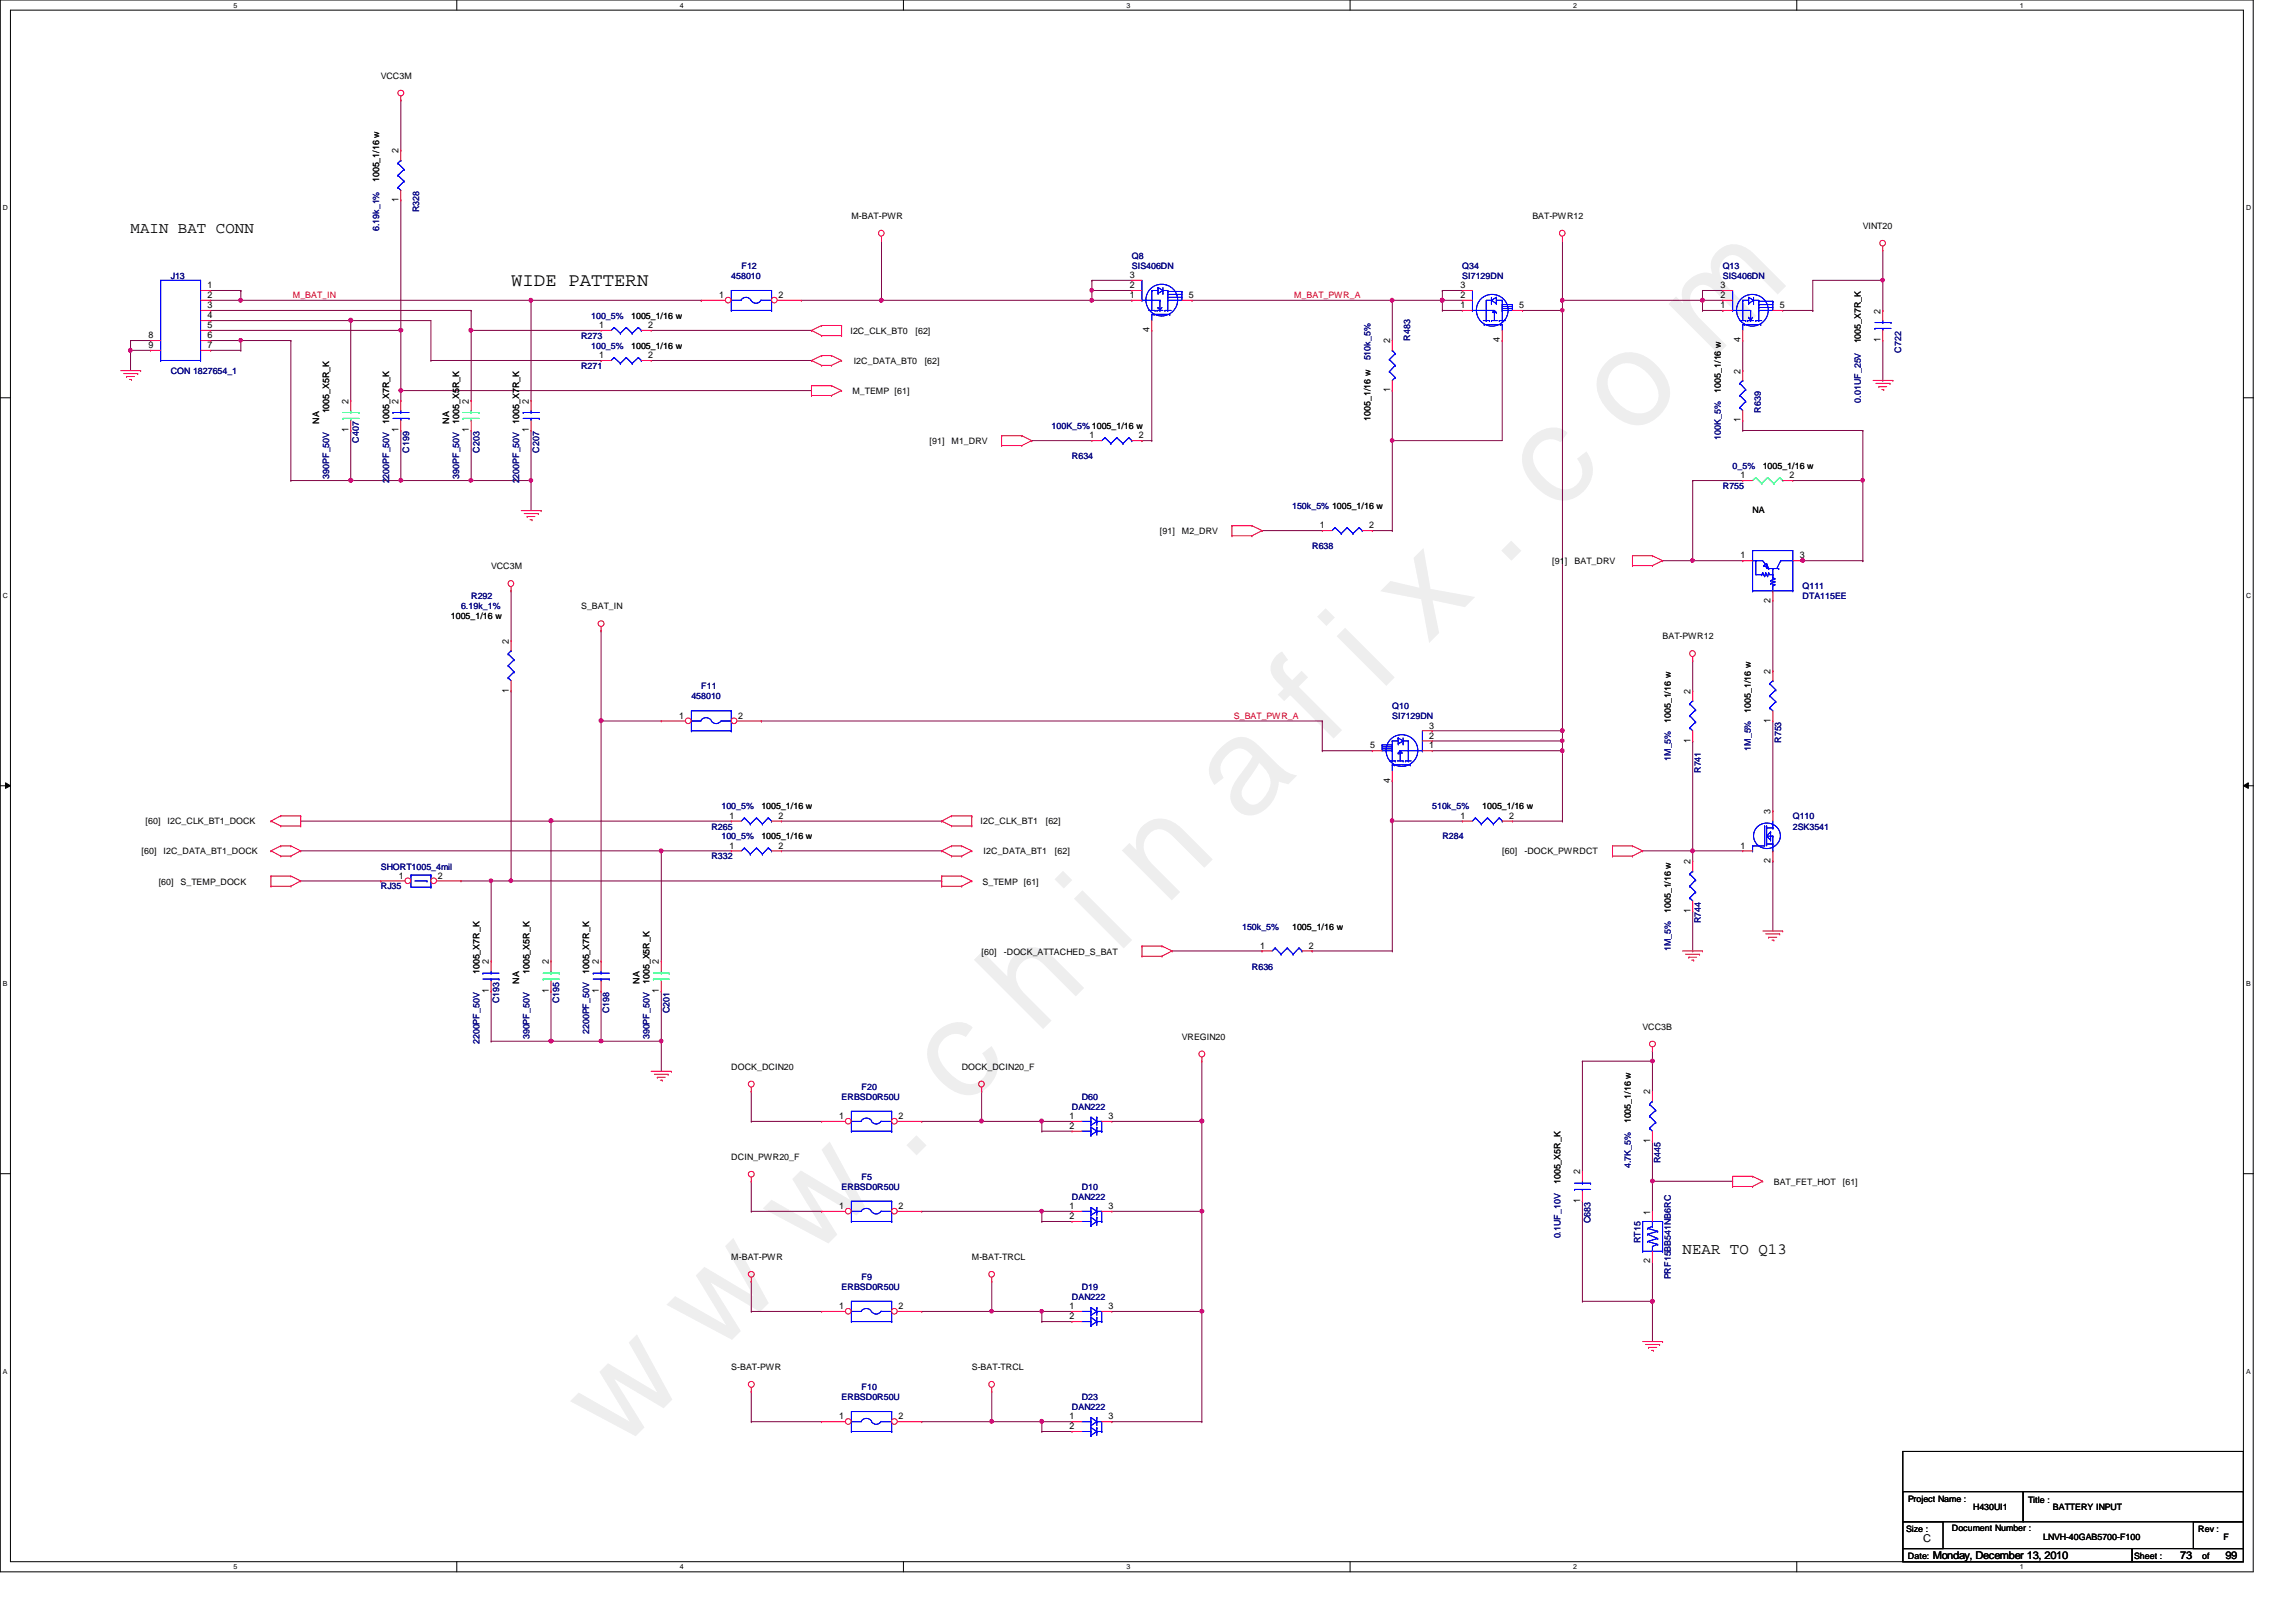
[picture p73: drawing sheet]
<svg xmlns="http://www.w3.org/2000/svg" width="297mm" height="210mm" viewBox="0 0 297 210" stroke-linecap="round" stroke-linejoin="round" font-family="sans-serif">
<defs><g id="words">
<text font-size="17.6" fill="#f0f" x="80.1" y="188" transform="rotate(-45 80.1 188)">w w w . c h i n a f i x . c o m</text>
<text font-size="2.5" x="66.1" y="37">WIDE PATTERN</text>
<g font-size="2">
<text x="16.9" y="30.1">MAIN BAT CONN</text>
<text x="217.7" y="162.2">NEAR TO Q13</text>
</g>
<g font-size="1.4">
<text x="248.8" y="199.5">C</text>
<text x="250.1" y="201.7">Monday, December 13, 2010</text>
<text x="282.1" y="201.7">73</text>
<text x="287.9" y="201.7">99</text>
</g>
<g font-size="1.2">
<text x="51.6" y="19.9" transform="rotate(-90 51.6 19.9)">2</text>
<text x="51.6" y="26.2" transform="rotate(-90 51.6 26.2)">1</text>
<text x="146.2" y="36">3</text>
<text x="26.8" y="41.2">4</text>
<text x="26.8" y="39.9">3</text>
<text x="26.8" y="38.6">2</text>
<text x="26.8" y="37.3">1</text>
<text x="93" y="38.6">1</text>
<text x="100.7" y="38.6">2</text>
<text x="146.2" y="38.6">1</text>
<text x="146.2" y="37.3">2</text>
<text x="153.8" y="38.6">5</text>
<text x="188.9" y="38.6">2</text>
<text x="188.9" y="37.3">3</text>
<text x="188.9" y="39.9">1</text>
<text x="196.6" y="39.9">5</text>
<text x="222.6" y="39.9">1</text>
<text x="222.6" y="37.3">3</text>
<text x="222.6" y="38.6">2</text>
<text x="230.2" y="39.9">5</text>
<text x="243.3" y="40.6" transform="rotate(-90 243.3 40.6)">2</text>
<text x="19.2" y="43.8">8</text>
<text x="19.2" y="45">9</text>
<text x="26.8" y="45">7</text>
<text x="26.8" y="43.8">6</text>
<text x="26.8" y="42.5">5</text>
<text x="77.5" y="46.4">1</text>
<text x="77.5" y="42.5">1</text>
<text x="83.9" y="46.4">2</text>
<text x="83.9" y="42.5">2</text>
<text x="148.7" y="43" transform="rotate(-90 148.7 43)">4</text>
<text x="179.8" y="44.4" transform="rotate(-90 179.8 44.4)">2</text>
<text x="194.1" y="44.3" transform="rotate(-90 194.1 44.3)">4</text>
<text x="225.2" y="44.3" transform="rotate(-90 225.2 44.3)">4</text>
<text x="243.3" y="44.3" transform="rotate(-90 243.3 44.3)">1</text>
<text x="45.1" y="52.2" transform="rotate(-90 45.1 52.2)">2</text>
<text x="51.6" y="52.2" transform="rotate(-90 51.6 52.2)">2</text>
<text x="60.7" y="52.2" transform="rotate(-90 60.7 52.2)">2</text>
<text x="68.4" y="52.2" transform="rotate(-90 68.4 52.2)">2</text>
<text x="179.8" y="50.8" transform="rotate(-90 179.8 50.8)">1</text>
<text x="225.2" y="48.3" transform="rotate(-90 225.2 48.3)">2</text>
<text x="45.1" y="56" transform="rotate(-90 45.1 56)">1</text>
<text x="51.6" y="56" transform="rotate(-90 51.6 56)">1</text>
<text x="60.7" y="56" transform="rotate(-90 60.7 56)">1</text>
<text x="68.4" y="56" transform="rotate(-90 68.4 56)">1</text>
<text x="141" y="56.7">1</text>
<text x="147.3" y="56.7">2</text>
<text x="225.2" y="54.7" transform="rotate(-90 225.2 54.7)">1</text>
<text x="225.2" y="61.9">1</text>
<text x="231.5" y="61.9">2</text>
<text x="170.8" y="68.4">1</text>
<text x="177.1" y="68.4">2</text>
<text x="225.2" y="72.3">1</text>
<text x="229.1" y="78" transform="rotate(-90 229.1 78)">2</text>
<text x="232.8" y="72.3">3</text>
<text x="65.8" y="83.3" transform="rotate(-90 65.8 83.3)">2</text>
<text x="65.8" y="89.6" transform="rotate(-90 65.8 89.6)">1</text>
<text x="218.7" y="89.8" transform="rotate(-90 218.7 89.8)">2</text>
<text x="229.1" y="87.2" transform="rotate(-90 229.1 87.2)">2</text>
<text x="87.9" y="93">1</text>
<text x="95.5" y="93">2</text>
<text x="184.9" y="95.6">2</text>
<text x="184.9" y="94.3">3</text>
<text x="229.1" y="93.5" transform="rotate(-90 229.1 93.5)">1</text>
<text x="177.2" y="96.9">5</text>
<text x="179.8" y="101.3" transform="rotate(-90 179.8 101.3)">4</text>
<text x="184.9" y="96.9">1</text>
<text x="218.7" y="96.1" transform="rotate(-90 218.7 96.1)">1</text>
<text x="94.4" y="106">1</text>
<text x="100.7" y="106">2</text>
<text x="188.9" y="106">1</text>
<text x="195.2" y="106">2</text>
<text x="229.1" y="105.4" transform="rotate(-90 229.1 105.4)">3</text>
<text x="51.6" y="113.7">1</text>
<text x="56.6" y="113.7">2</text>
<text x="94.4" y="109.8">1</text>
<text x="100.7" y="109.8">2</text>
<text x="218.7" y="111.8" transform="rotate(-90 218.7 111.8)">2</text>
<text x="225.2" y="109.8">1</text>
<text x="229.1" y="111.6" transform="rotate(-90 229.1 111.6)">2</text>
<text x="218.7" y="118.1" transform="rotate(-90 218.7 118.1)">1</text>
<text x="63.2" y="124.8" transform="rotate(-90 63.2 124.8)">2</text>
<text x="71" y="124.8" transform="rotate(-90 71 124.8)">2</text>
<text x="77.5" y="124.8" transform="rotate(-90 77.5 124.8)">2</text>
<text x="85.3" y="124.8" transform="rotate(-90 85.3 124.8)">2</text>
<text x="163" y="122.8">1</text>
<text x="169.3" y="122.8">2</text>
<text x="63.2" y="128.5" transform="rotate(-90 63.2 128.5)">1</text>
<text x="71" y="128.5" transform="rotate(-90 71 128.5)">1</text>
<text x="77.5" y="128.5" transform="rotate(-90 77.5 128.5)">1</text>
<text x="85.3" y="128.5" transform="rotate(-90 85.3 128.5)">1</text>
<text x="213.5" y="141.6" transform="rotate(-90 213.5 141.6)">2</text>
<text x="108.6" y="144.8">1</text>
<text x="116.2" y="144.8">2</text>
<text x="138.4" y="144.8">1</text>
<text x="138.4" y="146.1">2</text>
<text x="143.4" y="144.8">3</text>
<text x="213.5" y="147.9" transform="rotate(-90 213.5 147.9)">1</text>
<text x="204.4" y="155.7" transform="rotate(-90 204.4 155.7)">1</text>
<text x="204.4" y="152" transform="rotate(-90 204.4 152)">2</text>
<text x="108.6" y="156.5">1</text>
<text x="116.2" y="156.5">2</text>
<text x="138.4" y="156.5">1</text>
<text x="138.4" y="157.8">2</text>
<text x="143.4" y="156.5">3</text>
<text x="213.5" y="157.2" transform="rotate(-90 213.5 157.2)">1</text>
<text x="213.5" y="163.4" transform="rotate(-90 213.5 163.4)">2</text>
<text x="108.6" y="169.4">1</text>
<text x="116.2" y="169.4">2</text>
<text x="138.4" y="169.4">1</text>
<text x="138.4" y="170.7">2</text>
<text x="143.4" y="169.4">3</text>
<text x="108.6" y="183.7">1</text>
<text x="116.2" y="183.7">2</text>
<text x="138.4" y="183.7">1</text>
<text x="138.4" y="185">2</text>
<text x="143.4" y="183.7">3</text>
</g>
<g font-size="1.1">
<text x="49.3" y="10.2">VCC3M</text>
<text x="49.1" y="23.6" transform="rotate(-90 49.1 23.6)">1005_1/16 w</text>
<text x="110.1" y="28.3">M-BAT-PWR</text>
<text x="198.2" y="28.3">BAT-PWR12</text>
<text x="241" y="29.6">VINT20</text>
<text x="81.7" y="41.3">1005_1/16 w</text>
<text x="81.7" y="45.2">1005_1/16 w</text>
<text x="110" y="43.2">I2C_CLK_BT0</text>
<text x="110.4" y="47.1">I2C_DATA_BT0</text>
<text x="118.4" y="43.2">[62]</text>
<text x="119.6" y="47.1">[62]</text>
<text x="240.7" y="44.4" transform="rotate(-90 240.7 44.4)">1005_X7R_K</text>
<text x="42.6" y="53.5" transform="rotate(-90 42.6 53.5)">1005_X5R_K</text>
<text x="110.3" y="51">M_TEMP [61]</text>
<text x="222.6" y="50.8" transform="rotate(-90 222.6 50.8)">1005_1/16 w</text>
<text x="41.3" y="54.8" transform="rotate(-90 41.3 54.8)">NA</text>
<text x="50.3" y="54.8" transform="rotate(-90 50.3 54.8)">1005_X7R_K</text>
<text x="58.1" y="54.8" transform="rotate(-90 58.1 54.8)">NA</text>
<text x="59.4" y="54.8" transform="rotate(-90 59.4 54.8)">1005_X5R_K</text>
<text x="67.2" y="54.8" transform="rotate(-90 67.2 54.8)">1005_X7R_K</text>
<text x="120.3" y="57.5">[91]</text>
<text x="123.1" y="57.5">M1_DRV</text>
<text x="177.3" y="54.4" transform="rotate(-90 177.3 54.4)">1005_1/16 w</text>
<text x="228" y="60.7">1005_1/16 w</text>
<text x="150.1" y="69.1">[91]</text>
<text x="152.9" y="69.1">M2_DRV</text>
<text x="226.7" y="66.4">NA</text>
<text x="63.5" y="73.7">VCC3M</text>
<text x="200.8" y="73">[91]</text>
<text x="203.7" y="73">BAT_DRV</text>
<text x="58.3" y="80.1">1005_1/16 w</text>
<text x="75.2" y="78.8">S_BAT_IN</text>
<text x="215.1" y="82.7">BAT-PWR12</text>
<text x="216.2" y="93.6" transform="rotate(-90 216.2 93.6)">1005_1/16 w</text>
<text x="226.5" y="92.2" transform="rotate(-90 226.5 92.2)">1005_1/16 w</text>
<text x="18.8" y="106.7">[60]</text>
<text x="21.7" y="106.7">I2C_CLK_BT1_DOCK</text>
<text x="98.5" y="104.7">1005_1/16 w</text>
<text x="126.9" y="106.7">I2C_CLK_BT1</text>
<text x="135.3" y="106.7">[62]</text>
<text x="191.8" y="104.7">1005_1/16 w</text>
<text x="18.3" y="110.6">[60]</text>
<text x="21.2" y="110.6">I2C_DATA_BT1_DOCK</text>
<text x="98.5" y="108.6">1005_1/16 w</text>
<text x="127.3" y="110.6">I2C_DATA_BT1</text>
<text x="136.5" y="110.6">[62]</text>
<text x="194.3" y="110.6">[60]</text>
<text x="197.2" y="110.6">-DOCK_PWRDCT</text>
<text x="20.5" y="114.5">[60]</text>
<text x="23.4" y="114.5">S_TEMP_DOCK</text>
<text x="127.1" y="114.5">S_TEMP [61]</text>
<text x="216.2" y="118.2" transform="rotate(-90 216.2 118.2)">1005_1/16 w</text>
<text x="127" y="123.5">[60]</text>
<text x="129.9" y="123.5">-DOCK_ATTACHED_S_BAT</text>
<text x="167.2" y="120.3">1005_1/16 w</text>
<text x="62" y="126.1" transform="rotate(-90 62 126.1)">1005_X7R_K</text>
<text x="67.2" y="127.3" transform="rotate(-90 67.2 127.3)">NA</text>
<text x="68.5" y="126.1" transform="rotate(-90 68.5 126.1)">1005_X5R_K</text>
<text x="76.2" y="126.1" transform="rotate(-90 76.2 126.1)">1005_X7R_K</text>
<text x="82.7" y="127.3" transform="rotate(-90 82.7 127.3)">NA</text>
<text x="84" y="127.3" transform="rotate(-90 84 127.3)">1005_X5R_K</text>
<text x="152.9" y="134.5">VREGIN20</text>
<text x="212.5" y="133.3">VCC3B</text>
<text x="94.6" y="138.4">DOCK_DCIN20</text>
<text x="124.4" y="138.4">DOCK_DCIN20_F</text>
<text x="211" y="145.4" transform="rotate(-90 211 145.4)">1005_1/16 w</text>
<text x="94.6" y="150.1">DCIN_PWR20_F</text>
<text x="201.9" y="153.2" transform="rotate(-90 201.9 153.2)">1005_X5R_K</text>
<text x="229.5" y="153.3">BAT_FET_HOT</text>
<text x="238.4" y="153.3">[61]</text>
<text x="94.6" y="163">M-BAT-PWR</text>
<text x="125.7" y="163">M-BAT-TRCL</text>
<text x="94.6" y="177.3">S-BAT-PWR</text>
<text x="125.7" y="177.3">S-BAT-TRCL</text>
<text x="246.8" y="194.4">Project Name :</text>
<text x="255.3" y="195.4">H430UI1</text>
<text x="262.4" y="194.5">Title :</text>
<text x="265.6" y="195.4">BATTERY INPUT</text>
<text x="246.6" y="198.3">Size :</text>
<text x="246.8" y="201.8">Date:</text>
<text x="252.5" y="198.2">Document Number :</text>
<text x="264.3" y="199.3">LNVH-40GAB5700-F100</text>
<text x="276.1" y="201.8">Sheet :</text>
<text x="284.4" y="198.3">Rev :</text>
<text x="284.9" y="201.8">of</text>
<text x="287.7" y="199.3">F</text>
</g>
<g font-size="1.1" fill="#000080">
<text x="49.1" y="29.9" transform="rotate(-90 49.1 29.9)">6.19k_1%</text>
<text x="54.2" y="27.5" transform="rotate(-90 54.2 27.5)">R328</text>
<text x="95.9" y="34.8">F12</text>
<text x="146.4" y="33.5">Q8</text>
<text x="146.4" y="34.8">SIS406DN</text>
<text x="189.2" y="34.8">Q34</text>
<text x="222.9" y="34.8">Q13</text>
<text x="22.1" y="36.1">J13</text>
<text x="76.5" y="41.3">100_5%</text>
<text x="94.6" y="36.1">458010</text>
<text x="189.2" y="36.1">SI7129DN</text>
<text x="222.9" y="36.1">SIS406DN</text>
<text x="75.2" y="47.8">R271</text>
<text x="75.2" y="43.9">R273</text>
<text x="76.5" y="45.2">100_5%</text>
<text x="177.3" y="46.7" transform="rotate(-90 177.3 46.7)">510k_5%</text>
<text x="182.5" y="44.1" transform="rotate(-90 182.5 44.1)">R483</text>
<text x="246" y="45.6" transform="rotate(-90 246 45.6)">C722</text>
<text x="22.1" y="48.4">CON 1827654_1</text>
<text x="227.8" y="53.4" transform="rotate(-90 227.8 53.4)">R639</text>
<text x="240.7" y="52.1" transform="rotate(-90 240.7 52.1)">0.01UF_25V</text>
<text x="46.4" y="57.3" transform="rotate(-90 46.4 57.3)">C407</text>
<text x="52.9" y="58.6" transform="rotate(-90 52.9 58.6)">C199</text>
<text x="62" y="58.6" transform="rotate(-90 62 58.6)">C203</text>
<text x="69.8" y="58.6" transform="rotate(-90 69.8 58.6)">C207</text>
<text x="136.1" y="55.5">100K_5% 1005_1/16 w</text>
<text x="138.7" y="59.4">R634</text>
<text x="222.6" y="56.9" transform="rotate(-90 222.6 56.9)">100K_5%</text>
<text x="42.6" y="61.9" transform="rotate(-90 42.6 61.9)">390PF_50V</text>
<text x="50.3" y="62.6" transform="rotate(-90 50.3 62.6)">2200PF_50V</text>
<text x="59.4" y="61.9" transform="rotate(-90 59.4 61.9)">390PF_50V</text>
<text x="67.2" y="62.6" transform="rotate(-90 67.2 62.6)">2200PF_50V</text>
<text x="167.2" y="65.9">150k_5% 1005_1/16 w</text>
<text x="222.9" y="63.3">R755</text>
<text x="224.2" y="60.7">0_5%</text>
<text x="169.8" y="71.1">R638</text>
<text x="61" y="77.6">R292</text>
<text x="233.2" y="76.2">Q111</text>
<text x="233.2" y="77.6">DTA115EE</text>
<text x="59.6" y="78.8">6.19k_1%</text>
<text x="90.7" y="89.2">F11</text>
<text x="89.4" y="90.5">458010</text>
<text x="180.1" y="91.8">Q10</text>
<text x="180.1" y="93.1">SI7129DN</text>
<text x="216.2" y="98.5" transform="rotate(-90 216.2 98.5)">1M_5%</text>
<text x="220" y="100" transform="rotate(-90 220 100)">R741</text>
<text x="226.5" y="97.2" transform="rotate(-90 226.5 97.2)">1M_5%</text>
<text x="230.4" y="96.1" transform="rotate(-90 230.4 96.1)">R753</text>
<text x="92" y="107.4">R265</text>
<text x="93.3" y="104.7">100_5%</text>
<text x="185.3" y="104.7">510k_5%</text>
<text x="231.9" y="106">Q110</text>
<text x="231.9" y="107.4">2SK3541</text>
<text x="49.3" y="112.5">SHORT1005_4mil</text>
<text x="92" y="111.2">R332</text>
<text x="93.3" y="108.6">100_5%</text>
<text x="186.6" y="108.6">R284</text>
<text x="49.3" y="115.1">RJ35</text>
<text x="220" y="119.5" transform="rotate(-90 220 119.5)">R744</text>
<text x="160.7" y="120.3">150k_5%</text>
<text x="162" y="125.5">R636</text>
<text x="216.2" y="123.1" transform="rotate(-90 216.2 123.1)">1M_5%</text>
<text x="64.6" y="129.8" transform="rotate(-90 64.6 129.8)">C193</text>
<text x="72.3" y="129.8" transform="rotate(-90 72.3 129.8)">C195</text>
<text x="78.8" y="131.1" transform="rotate(-90 78.8 131.1)">C198</text>
<text x="86.6" y="131.1" transform="rotate(-90 86.6 131.1)">C201</text>
<text x="62" y="135.1" transform="rotate(-90 62 135.1)">2200PF_50V</text>
<text x="68.5" y="134.5" transform="rotate(-90 68.5 134.5)">390PF_50V</text>
<text x="76.2" y="133.8" transform="rotate(-90 76.2 133.8)">2200PF_50V</text>
<text x="84" y="134.5" transform="rotate(-90 84 134.5)">390PF_50V</text>
<text x="108.9" y="142.3">ERBSD0R50U</text>
<text x="111.5" y="141">F20</text>
<text x="138.7" y="143.6">DAN222</text>
<text x="140" y="142.3">D60</text>
<text x="108.9" y="154">ERBSD0R50U</text>
<text x="111.5" y="152.7">F5</text>
<text x="138.7" y="155.3">DAN222</text>
<text x="140" y="154">D10</text>
<text x="211" y="151.2" transform="rotate(-90 211 151.2)">4.7K_5%</text>
<text x="214.8" y="150.5" transform="rotate(-90 214.8 150.5)">R445</text>
<text x="201.9" y="160.3" transform="rotate(-90 201.9 160.3)">0.1UF_10V</text>
<text x="205.8" y="158.3" transform="rotate(-90 205.8 158.3)">C683</text>
<text x="212.3" y="160.9" transform="rotate(-90 212.3 160.9)">RT15</text>
<text x="108.9" y="166.9">ERBSD0R50U</text>
<text x="111.5" y="165.7">F9</text>
<text x="140" y="166.9">D19</text>
<text x="216.2" y="165.6" transform="rotate(-90 216.2 165.6)">PRF15BB541NB6RC</text>
<text x="138.7" y="168.2">DAN222</text>
<text x="111.5" y="179.9">F10</text>
<text x="108.9" y="181.2">ERBSD0R50U</text>
<text x="138.7" y="182.5">DAN222</text>
<text x="140" y="181.2">D23</text>
</g>
<g font-size="1.1" fill="#f00">
<text x="37.9" y="38.6">M_BAT_IN</text>
<text x="167.4" y="38.6">M_BAT_PWR_A</text>
<text x="159.6" y="93">S_BAT_PWR_A</text>
</g>
<g font-size=".9">
<text x="30.2" y="1">5</text>
<text x="88" y="1">4</text>
<text x="145.8" y="1">3</text>
<text x="203.5" y="1">2</text>
<text x="261.3" y="1">1</text>
<text x=".4" y="27.2">D</text>
<text x="290.6" y="27.2">D</text>
<text x=".4" y="77.3">C</text>
<text x="290.6" y="77.3">C</text>
<text x=".4" y="127.6">B</text>
<text x="290.6" y="127.6">B</text>
<text x=".4" y="177.8">A</text>
<text x="290.6" y="177.8">A</text>
<text x="30.2" y="203.1">5</text>
<text x="88" y="203.1">4</text>
<text x="145.8" y="203.1">3</text>
<text x="203.5" y="203.1">2</text>
<text x="261.3" y="203.1">1</text>
</g>
</g></defs>
<path d="M0 0h291.5v203.4h-291.5zM1.4 1.3h288.8v200.8h-288.8z" fill="none" stroke="#000" stroke-width=".13"/>
<g fill="#fff">
<path d="M30.2 .2h.5v1h-.5z"/>
<path d="M30.2 202.3h.5v1h-.5z"/>
</g>
<path d="M59.1 0v1.3M59.1 202.1v1.3" fill="none" stroke="#000" stroke-width=".13"/>
<g fill="#fff">
<path d="M88 .2h.5v1h-.5z"/>
<path d="M88 202.3h.5v1h-.5z"/>
</g>
<path d="M116.9 0v1.3M116.9 202.1v1.3" fill="none" stroke="#000" stroke-width=".13"/>
<g fill="#fff">
<path d="M145.8 .2h.5v1h-.5z"/>
<path d="M145.8 202.3h.5v1h-.5z"/>
</g>
<path d="M174.7 0v1.3M174.7 202.1v1.3" fill="none" stroke="#000" stroke-width=".13"/>
<g fill="#fff">
<path d="M203.5 .2h.5v1h-.5z"/>
<path d="M203.5 202.3h.5v1h-.5z"/>
</g>
<path d="M232.4 0v1.3M232.4 202.1v1.3" fill="none" stroke="#000" stroke-width=".13"/>
<g fill="#fff">
<path d="M261.3 .2h.5v1h-.5z"/>
<path d="M261.3 202.3h.5v1h-.5z"/>
<path d="M.4 26.4h.6v1h-.6z"/>
<path d="M290.6 26.4h.6v1h-.6z"/>
<path d="M.4 76.5h.6v1.1h-.6z"/>
<path d="M290.6 76.5h.6v1.1h-.6z"/>
</g>
<path d="M0 51.5h1.4M290.2 51.5h1.3" fill="none" stroke="#000" stroke-width=".13"/>
<g fill="#fff">
<path d="M.4 126.7h.6v1.1h-.6z"/>
<path d="M290.6 126.7h.6v1.1h-.6z"/>
</g>
<path d="M0 101.7h1.4M.7 101.3l.7 .4-.7 .3zM290.2 101.7l.7-.4v.7zM290.2 101.7h1.3" fill="none" stroke="#000" stroke-width=".13"/>
<path d="M.7 101.3l.7 .4-.7 .3zM290.2 101.7l.7-.4v.7z" fill="#000"/>
<g fill="#fff">
<path d="M.4 177h.5v1h-.5z"/>
<path d="M290.6 177h.5v1h-.5z"/>
</g>
<path d="M0 151.9h1.4M290.2 151.9h1.3" fill="none" stroke="#000" stroke-width=".13"/>
<path d="M27.3 38.9h.1M27.3 37.6h3.9M27.3 38.9h41.4M31.2 37.6h.1M31.2 37.6v1.3M27.3 44.1h.1M27.3 45.3h3.9M27.3 44.1h3.9M31.2 45.3h.1M31.2 44.1h.1M31.2 44.1v1.2" fill="none" stroke="#800040" stroke-width=".13"/>
<path d="M31 38.7l.1-.1 .2 .1v.3l-.2 .1-.1-.1z" fill-rule="evenodd" fill="#f0f"/>
<path d="M31 38.7l.1-.1 .2 .1v.3l-.2 .1-.1-.1z" fill="none" stroke="#f0f" stroke-width=".13"/>
<path d="M31.2 44.1h6.4M37.6 44.1h.1" fill="none" stroke="#800040" stroke-width=".13"/>
<path d="M31 43.9h.3l.1 .1-.1 .2-.2 .1-.1-.1z" fill-rule="evenodd" fill="#f0f"/>
<path d="M31 43.9h.3l.1 .1-.1 .2-.2 .1-.1-.1z" fill="none" stroke="#f0f" stroke-width=".13"/>
<path d="M37.6 44.1v18.1M37.6 62.2h.1M37.6 62.2h7.8M45.4 62.2h.1" fill="none" stroke="#800040" stroke-width=".13"/>
<circle cx="45.4" cy="62.2" r=".25" fill="#f0f"/>
<circle cx="45.4" cy="62.2" r=".25" fill="none" stroke="#f0f" stroke-width=".13"/>
<path d="M27.3 40.2h33.7M61 40.2h.1M61 42.8h.1M61 40.2v2.6M61 42.8h16.8" fill="none" stroke="#800040" stroke-width=".13"/>
<circle cx="60.9" cy="42.7" r=".25" fill="#f0f"/>
<circle cx="60.9" cy="42.7" r=".25" fill="none" stroke="#f0f" stroke-width=".13"/>
<path d="M27.3 41.5h18.1M45.4 41.5h.1M61 51.8h.1M61 42.8v9" fill="none" stroke="#800040" stroke-width=".13"/>
<circle cx="45.4" cy="41.4" r=".26" fill="#f0f"/>
<circle cx="45.4" cy="41.4" r=".26" fill="none" stroke="#f0f" stroke-width=".13"/>
<path d="M51.9 25.9v16.9M45.4 41.5h.1M45.4 41.5v10.3M45.4 41.5h10.3v5.2M51.9 42.8h.1M55.7 46.7h.1M55.7 46.7h22.1" fill="none" stroke="#800040" stroke-width=".13"/>
<circle cx="51.9" cy="42.7" r=".25" fill="#f0f"/>
<circle cx="51.9" cy="42.7" r=".25" fill="none" stroke="#f0f" stroke-width=".13"/>
<path d="M45.4 55.7h.1M45.4 55.7v6.5M51.9 55.7v6.5M45.4 62.2h.1M45.4 62.2h6.5M51.9 62.2h.1" fill="none" stroke="#800040" stroke-width=".13"/>
<circle cx="51.9" cy="62.2" r=".25" fill="#f0f"/>
<circle cx="51.9" cy="62.2" r=".25" fill="none" stroke="#f0f" stroke-width=".13"/>
<circle cx="45.4" cy="62.2" r=".25" fill="#f0f"/>
<circle cx="45.4" cy="62.2" r=".25" fill="none" stroke="#f0f" stroke-width=".13"/>
<path d="M27.3 42.8h24.6M51.9 50.5h.1M51.9 51.8h.1M51.9 42.8h.1M51.9 50.5h53.1M51.9 42.8v9M61 55.7v6.5M61 62.2h.1M61 62.2h7.7" fill="none" stroke="#800040" stroke-width=".13"/>
<circle cx="51.9" cy="50.5" r=".25" fill="#f0f"/>
<circle cx="51.9" cy="50.5" r=".25" fill="none" stroke="#f0f" stroke-width=".13"/>
<path d="M51.9 62.2h9.1M61 62.2h.1" fill="none" stroke="#800040" stroke-width=".13"/>
<circle cx="60.9" cy="62.2" r=".25" fill="#f0f"/>
<circle cx="60.9" cy="62.2" r=".25" fill="none" stroke="#f0f" stroke-width=".13"/>
<path d="M51.9 13h.1M51.9 13v6.4M243.6 36.3h.1M243.6 32.4v3.9M202.1 40.2v54.4" fill="none" stroke="#800040" stroke-width=".13"/>
<path d="M243.4 36.1h.3l.1 .1-.1 .2-.2 .1-.1-.1z" fill-rule="evenodd" fill="#f0f"/>
<path d="M243.4 36.1h.3l.1 .1-.1 .2-.2 .1-.1-.1z" fill="none" stroke="#f0f" stroke-width=".13"/>
<path d="M66.1 89.4h.1M66.1 89.4v24.6" fill="none" stroke="#800040" stroke-width=".13"/>
<path d="M65.9 113.8h.4v.2v.1l-.2 .1-.2-.1z" fill-rule="evenodd" fill="#f0f"/>
<path d="M65.9 113.8h.4v.2v.1l-.2 .1-.2-.1z" fill="none" stroke="#f0f" stroke-width=".13"/>
<path d="M66.1 76.5h.1M66.1 76.5v6.4M38.9 114h10.4M49.3 114h.1M59.6 114h6.5M63.5 114h.1M63.5 114v10.4M66.1 114h.1M63.5 128.3h.1M63.5 134.7h.1M63.5 128.3v6.4M63.5 134.7h7.8" fill="none" stroke="#800040" stroke-width=".13"/>
<path d="M63.3 113.8h.4l.1 .2-.1 .1-.2 .1-.2-.1z" fill-rule="evenodd" fill="#f0f"/>
<path d="M63.3 113.8h.4l.1 .2-.1 .1-.2 .1-.2-.1z" fill="none" stroke="#f0f" stroke-width=".13"/>
<path d="M225.5 55.7h15.5M241 55.7h.1M241 55.7v6.5M241 62.2h.1M77.8 93.3v31.1M38.9 106.3h.1M38.9 110.1h.1M38.9 106.3h32.4M38.9 110.1h46.7M66.1 114h55.7" fill="none" stroke="#800040" stroke-width=".13"/>
<path d="M240.8 62h.3l.1 .1-.1 .2-.1 .1-.2-.1z" fill-rule="evenodd" fill="#f0f"/>
<path d="M240.8 62h.3l.1 .1-.1 .2-.1 .1-.2-.1z" fill="none" stroke="#f0f" stroke-width=".13"/>
<g fill="none" stroke="#800040" stroke-width=".13">
<path d="M234.5 36.3h9.1M243.6 36.3h.1M243.6 36.3v3.9M16.9 45.3h.1M16.9 44.1h.1M16.9 45.3v2.7M16.9 44.1h2.6M16.9 45.3h2.6M243.6 49.2h.1M243.6 40.2h.1M243.6 44.1v5.1M231.9 62.2h9.1"/>
<path d="M233.2 72.6h7.8M241 62.2h.1M241 72.6h.1M241 62.2v10.4M98.5 93.3h72.6"/>
</g>
<path d="M16.7 45.1h.1l.3 .1-.1 .3-.2 .1-.1-.1z" fill-rule="evenodd" fill="#f0f"/>
<path d="M16.7 45.1h.1l.3 .1-.1 .3-.2 .1-.1-.1z" fill="none" stroke="#f0f" stroke-width=".13"/>
<path d="M16.9 44.1h.1M16.9 44.1v1.2" fill="none" stroke="#800040" stroke-width=".13"/>
<g fill="none" stroke="#f00" stroke-width=".13">
<path d="M51.9 13h.1M51.9 19.4h.1M51.9 12.4v.6M51.9 19.4v1.3M25.9 38.9h1.4M25.9 37.6h1.4M27.3 38.9h.1M27.3 37.6h.1M51.9 25.9h.1M51.9 24.6v1.3M243.6 32.4h.1M243.6 31.9v.5"/>
<path d="M15.6 48h2.6M16 48.3h1.8M16.4 48.7h.1M16.4 48.7h1M16.8 49.1h.2M17 49.1h.1M17.8 48.3h.1M18.2 48h.1M19.5 44.1h.1M19.5 45.3h.1M19.5 45.3h1.3M19.5 44.1h1.3"/>
<path d="M25.9 45.3h1.4M25.9 44.1h1.4M25.9 42.8h1.4M25.9 41.5h1.4M25.9 40.2h1.4M27.3 45.3h.1M27.3 44.1h.1M27.3 42.8h.1M27.3 41.5h.1M27.3 40.2h.1M45.4 55.7h.1M45.4 51.8h.1"/>
<path d="M45.4 51.8v1.3M45.4 54.4v1.3M51.9 55.7h.1M51.9 51.8h.1M51.9 51.8v1.3M51.9 54.4v1.3M61 55.7h.1M61 51.8h.1M61 51.8v1.3M61 54.4v1.3M242.3 49.2h2.6M242.7 49.6h1.8"/>
<path d="M243.1 50h.1M243.1 50h1M243.5 50.4h.2M243.6 44.1h.1M243.6 40.2h.1M243.6 40.2v1.3M243.6 42.8v1.3M243.7 50.4h.1M244.5 49.6h.1M244.9 49.2h.1M66.1 76.5h.1M66.1 75.9v.6"/>
<path d="M67.4 66.1h2.6M66.1 89.4h.1M66.1 82.9h.1M66.1 82.9v1.3M66.1 88.1v1.3M35 106.3h.1M35 110.1h.1M35 113.4h.1M35 114.7h.1M35 106.3l1.3 .6M35 110.1l1.3 .7M35 113.4h2.6"/>
<path d="M35 113.4v1.3M35 114.7h2.6M36.3 105.6h.1M36.3 106.9h.1M36.3 109.5h.1M36.3 110.8h.1M36.3 105.6l-1.3 .7M36.3 105.6h2.6M36.3 106.9h2.6M36.3 109.5h1.3M36.3 109.5l-1.3 .6M36.3 110.8h1.3"/>
<path d="M37.6 109.5h.1M37.6 110.8h.1M37.6 113.4h.1M37.6 114.7h.1M37.6 109.5l1.3 .6M37.6 113.4l1.3 .6M38.9 105.6h.1M38.9 106.9h.1M38.9 110.1h.1M38.9 114h.1M38.9 105.6v1.3M38.9 110.1l-1.3 .7"/>
<path d="M38.9 114l-1.3 .7M63.5 128.3h.1M63.5 124.4h.1M63.5 124.4v1.3M63.5 127v1.3"/>
<circle cx="51.9" cy="12" r=".37"/>
<circle cx="243.6" cy="31.5" r=".37"/>
<circle cx="66.1" cy="75.5" r=".38"/>
</g>
<path d="M246.2 196.9h5.2v3.5h-5.2zM246.2 193h15.5v3.9h-15.5zM246.2 187.8h44v14.3h-44zM261.7 193h28.5v3.9h-28.5zM283.8 196.9h6.4v3.5h-6.4zM246.2 200.4h29.6v1.7h-29.6zM275.8 200.4h14.4v1.7h-14.4z" fill="none" stroke="#000" stroke-width=".13"/>
<g fill="none" stroke="#00f" stroke-width=".13">
<path d="M20.8 36.3h.1M20.8 36.3v10.4M20.8 36.3h5.1M25.9 36.3h.1M25.9 36.3v10.4M51.5 24.3h.1M51.5 22.7h.1M51.5 21.1h.1M51.5 24.3l.4 .3M51.5 22.7l.8 .8M51.5 21.1l.8 .8M51.9 20.7h.1"/>
<path d="M51.9 20.7l-.4 .4M52.3 23.5h.1M52.3 21.9h.1M52.3 23.5l-.8 .8M52.3 21.9l-.8 .8M20.8 46.7h.1M20.8 46.7h5.1M25.9 46.7h.1M50.8 53.4h.1M50.8 53.4h2.1M50.8 54.1h2.1M51.9 54.1h.1"/>
<path d="M51.9 53.4h.1M51.9 53.1v.3M51.9 54.1v.3M52.9 54.1h.1M242.6 42.5h.1M242.6 41.7h2M242.6 42.5h2M243.6 42.5h.1M243.6 41.7h.1M243.6 41.5v.2M243.6 42.5v.3M244.6 41.7h.1"/>
<path d="M65.7 87.7h.1M65.7 86.1h.1M65.7 84.6h.1M65.7 87.7l.4 .4M65.7 86.1l.8 .9M65.7 84.6l.8 .8M66.1 84.2h.1M66.1 84.2l-.4 .4M66.5 87h.1M66.5 85.4h.1M66.5 87l-.8 .7M66.5 85.4l-.8 .7"/>
<path d="M53.2 113.2h.1M53.2 113.2h2.5M53.2 113.2v1.6h2.5M53.7 114h1.5M55.2 114h.1M55.7 113.2h.1M55.7 114.8h.1M55.7 113.2v1.6M62.5 125.9h.1M62.5 125.9h2.1M62.5 126.7h2.1M63.5 126.7h.1"/>
<path d="M63.5 125.9h.1M63.5 125.7v.2M63.5 126.7v.3M64.6 126.7h.1"/>
</g>
<g fill="none" stroke="#00ff80" stroke-width=".13">
<path d="M44.4 54.1h.1M44.4 53.4h2M44.4 54.1h2M45.4 54.1h.1M45.4 53.4h.1M45.4 53.1v.3M45.4 54.1v.3M46.4 53.4h.1M59.9 54.1h.1M59.9 53.4h2.1M59.9 54.1h2.1M61 54.1h.1"/>
<path d="M61 53.4h.1M61 53.1v.3M61 54.1v.3M62 53.4h.1"/>
</g>
<circle cx="56.1" cy="114" r=".37" fill="#fff"/>
<g fill="none" stroke="#f00" stroke-width=".13">
<path d="M56.5 114h3.1M59.6 114h.1"/>
<circle cx="56.1" cy="114" r=".37"/>
</g>
<circle cx="52.8" cy="114" r=".37" fill="#fff"/>
<g fill="none" stroke="#f00" stroke-width=".13">
<path d="M49.3 114h.1M49.3 114h3.1"/>
<circle cx="52.8" cy="114" r=".37"/>
</g>
<path d="M31 38.7l.1-.1 .2 .1v.3l-.2 .1-.1-.1z" fill-rule="evenodd" fill="#f0f"/>
<path d="M31 38.7l.1-.1 .2 .1v.3l-.2 .1-.1-.1z" fill="none" stroke="#f0f" stroke-width=".13"/>
<path d="M31 43.9h.3l.1 .1-.1 .2-.2 .1-.1-.1z" fill-rule="evenodd" fill="#f0f"/>
<path d="M31 43.9h.3l.1 .1-.1 .2-.2 .1-.1-.1z" fill="none" stroke="#f0f" stroke-width=".13"/>
<circle cx="45.4" cy="62.2" r=".25" fill="#f0f"/>
<circle cx="45.4" cy="62.2" r=".25" fill="none" stroke="#f0f" stroke-width=".13"/>
<circle cx="60.9" cy="42.7" r=".25" fill="#f0f"/>
<circle cx="60.9" cy="42.7" r=".25" fill="none" stroke="#f0f" stroke-width=".13"/>
<circle cx="45.4" cy="41.4" r=".26" fill="#f0f"/>
<circle cx="45.4" cy="41.4" r=".26" fill="none" stroke="#f0f" stroke-width=".13"/>
<circle cx="51.9" cy="42.7" r=".25" fill="#f0f"/>
<circle cx="51.9" cy="42.7" r=".25" fill="none" stroke="#f0f" stroke-width=".13"/>
<circle cx="51.9" cy="62.2" r=".25" fill="#f0f"/>
<circle cx="51.9" cy="62.2" r=".25" fill="none" stroke="#f0f" stroke-width=".13"/>
<circle cx="45.4" cy="62.2" r=".25" fill="#f0f"/>
<circle cx="45.4" cy="62.2" r=".25" fill="none" stroke="#f0f" stroke-width=".13"/>
<circle cx="51.9" cy="50.5" r=".25" fill="#f0f"/>
<circle cx="51.9" cy="50.5" r=".25" fill="none" stroke="#f0f" stroke-width=".13"/>
<circle cx="60.9" cy="62.2" r=".25" fill="#f0f"/>
<circle cx="60.9" cy="62.2" r=".25" fill="none" stroke="#f0f" stroke-width=".13"/>
<path d="M243.4 36.1h.3l.1 .1-.1 .2-.2 .1-.1-.1z" fill-rule="evenodd" fill="#f0f"/>
<path d="M243.4 36.1h.3l.1 .1-.1 .2-.2 .1-.1-.1z" fill="none" stroke="#f0f" stroke-width=".13"/>
<path d="M65.9 113.8h.4v.2v.1l-.2 .1-.2-.1z" fill-rule="evenodd" fill="#f0f"/>
<path d="M65.9 113.8h.4v.2v.1l-.2 .1-.2-.1z" fill="none" stroke="#f0f" stroke-width=".13"/>
<path d="M63.3 113.8h.4l.1 .2-.1 .1-.2 .1-.2-.1z" fill-rule="evenodd" fill="#f0f"/>
<path d="M63.3 113.8h.4l.1 .2-.1 .1-.2 .1-.2-.1z" fill="none" stroke="#f0f" stroke-width=".13"/>
<path d="M240.8 62h.3l.1 .1-.1 .2-.1 .1-.2-.1z" fill-rule="evenodd" fill="#f0f"/>
<path d="M240.8 62h.3l.1 .1-.1 .2-.1 .1-.2-.1z" fill="none" stroke="#f0f" stroke-width=".13"/>
<path d="M16.7 45.1h.1l.3 .1-.1 .3-.2 .1-.1-.1z" fill-rule="evenodd" fill="#f0f"/>
<path d="M16.7 45.1h.1l.3 .1-.1 .3-.2 .1-.1-.1z" fill="none" stroke="#f0f" stroke-width=".13"/>
<use href="#words"/>
</svg>
